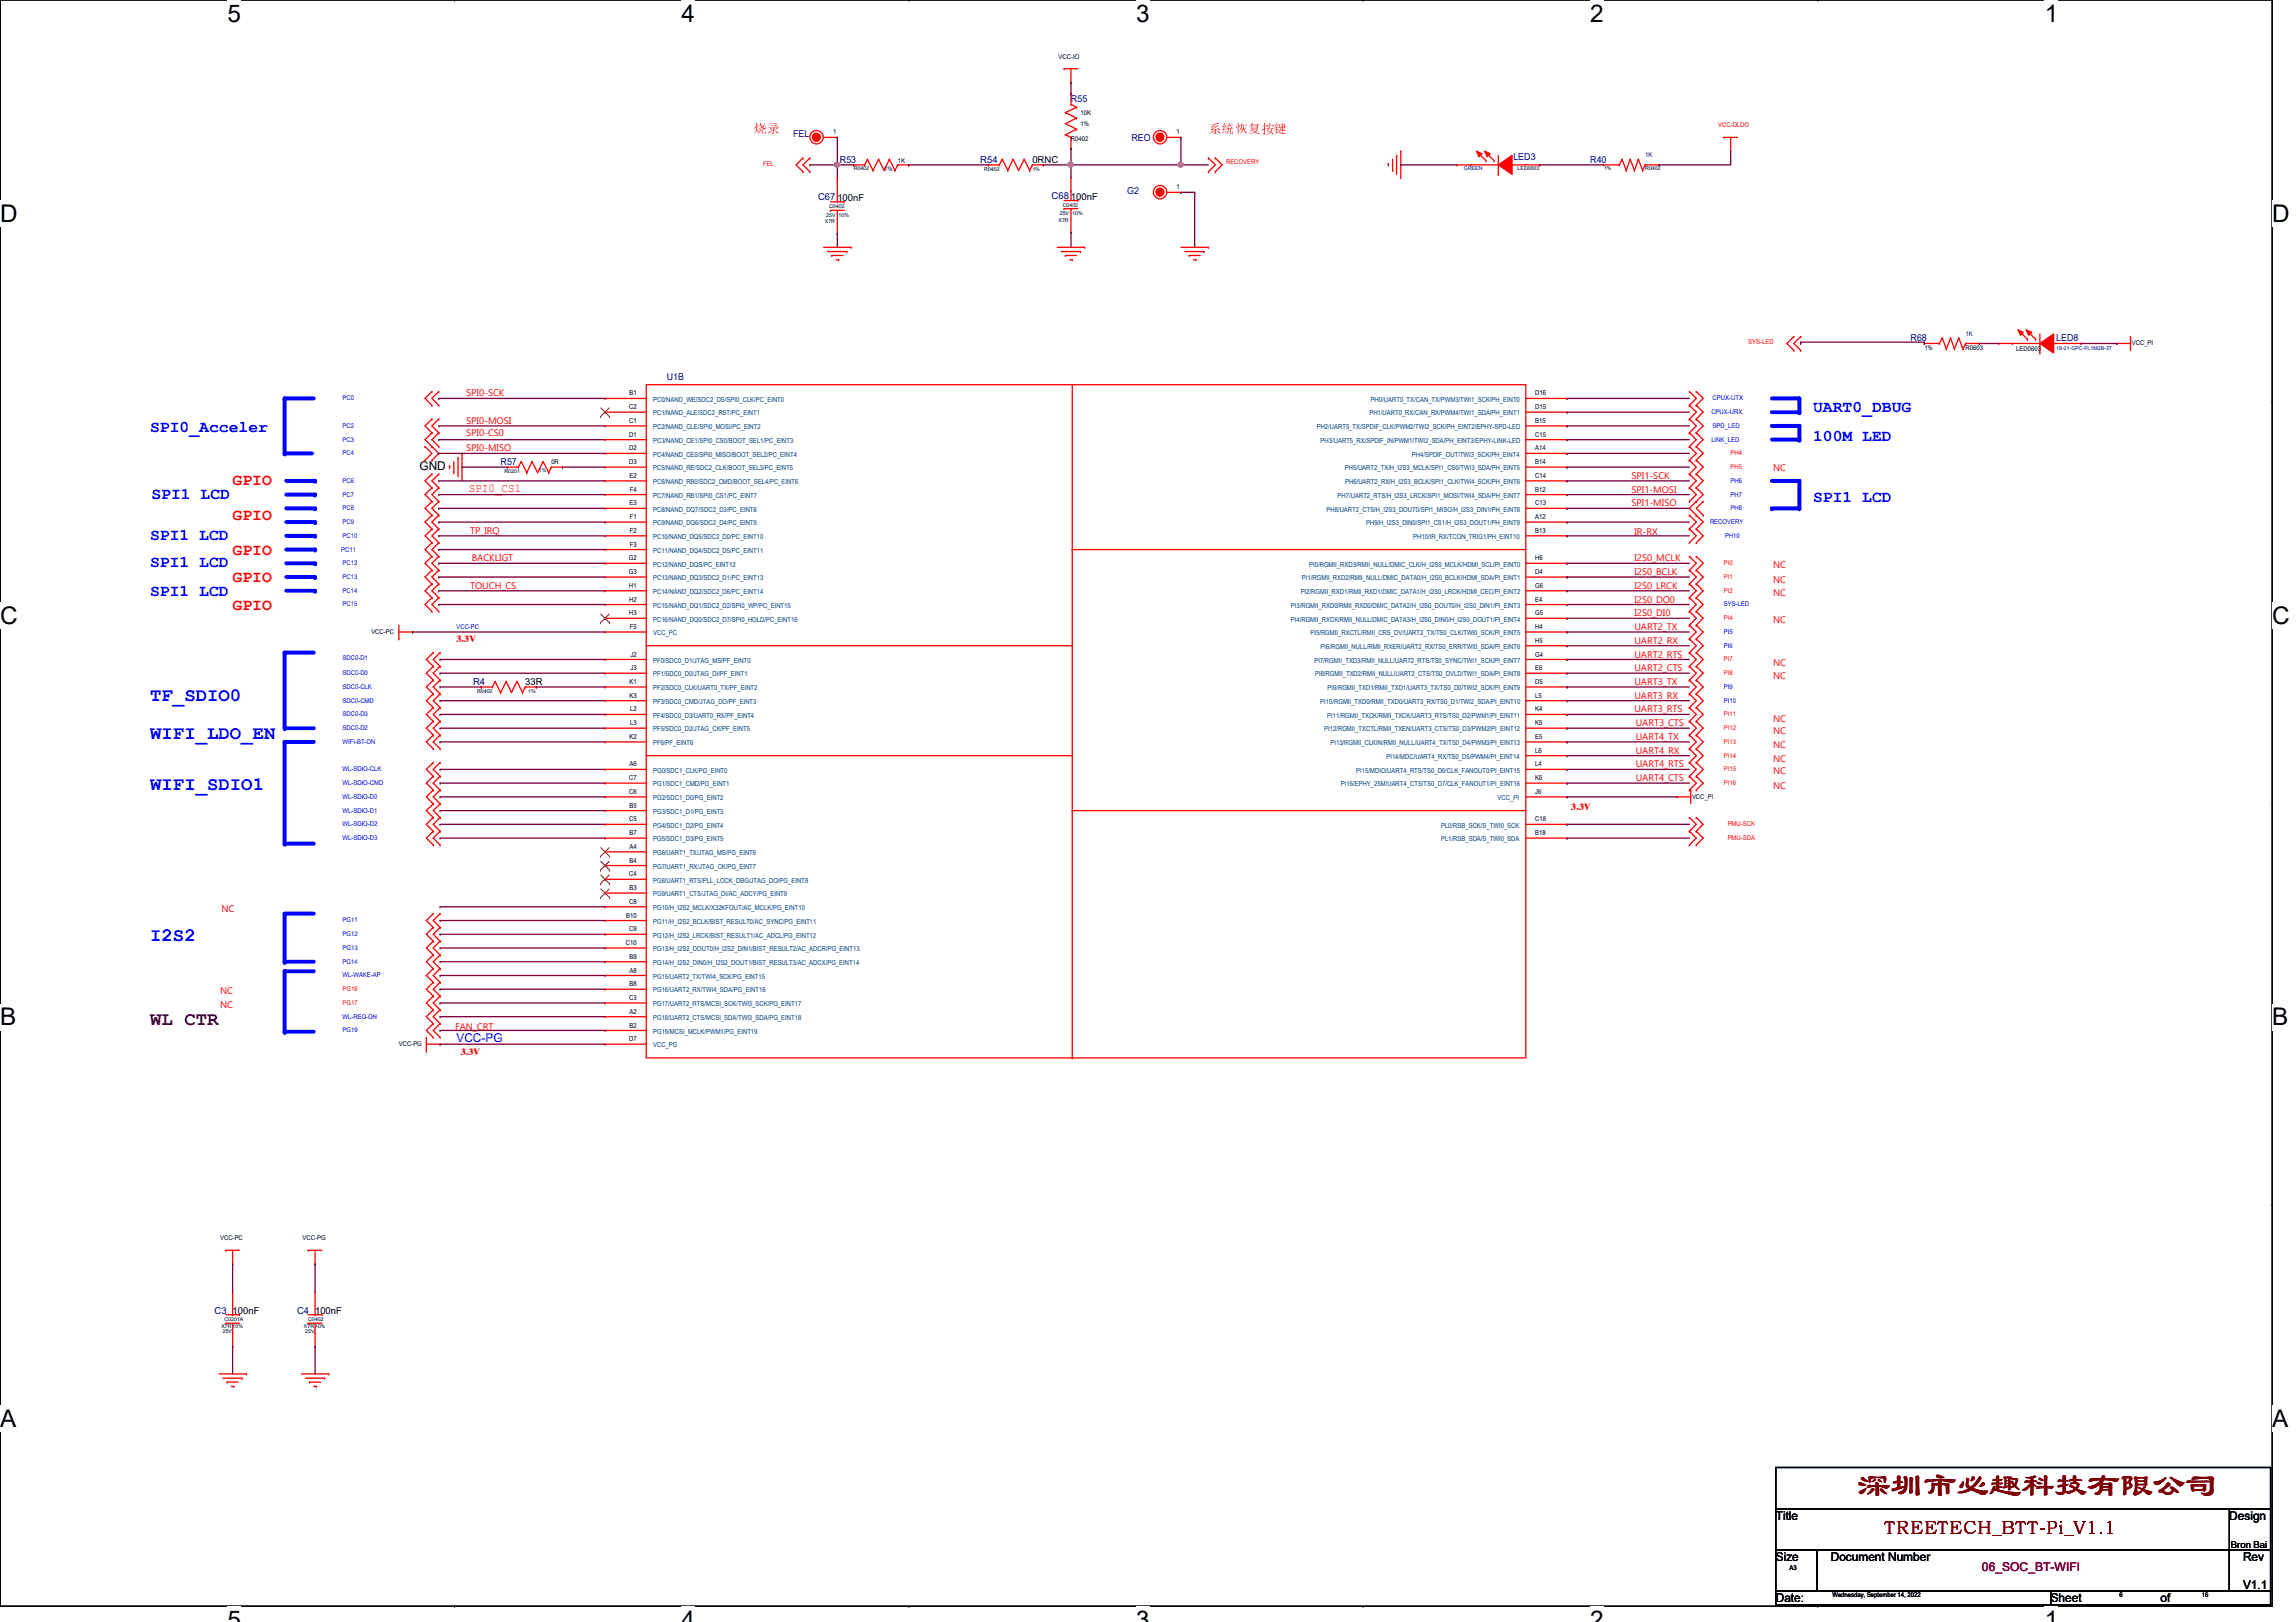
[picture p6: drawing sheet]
<svg xmlns="http://www.w3.org/2000/svg" width="297mm" height="210mm" viewBox="0 0 297 210" stroke-linecap="round" stroke-linejoin="round" font-family="sans-serif">
<defs><g id="words">
<text font-size="4.2" fill="#7f0000" x="240.4" y="193.5">深圳市必趣科技有限公司</text>
<g font-size="3.1">
<text x="29.4" y="2.8">5</text>
<text x="88.2" y="2.8">4</text>
<text x="147" y="2.8">3</text>
<text x="205.7" y="2.8">2</text>
<text x="264.5" y="2.8">1</text>
<text x="0" y="28.7">D</text>
<text x="294" y="28.7">D</text>
<text x="0" y="80.7">C</text>
<text x="294" y="80.7">C</text>
<text x="0" y="132.7">B</text>
<text x="294" y="132.7">B</text>
<text x="0" y="184.6">A</text>
<text x="294" y="184.6">A</text>
<text x="29.4" y="210.7">5</text>
<text x="88.2" y="210.7">4</text>
<text x="147" y="210.7">3</text>
<text x="205.7" y="210.7">2</text>
<text x="264.5" y="210.7">1</text>
</g>
<g font-size="2.5" fill="#00f">
<text x="19.4" y="90.7">TF_SDIO0</text>
<text x="19.4" y="95.7">WIFI_LDO_EN</text>
<text x="19.4" y="102.3">WIFI_SDIO1</text>
<text x="19.4" y="121.8">I2S2</text>
</g>
<text font-size="2.5" fill="#3f003f" x="19.4" y="132.7">WL CTR</text>
<text font-size="2.4" fill="#7f0000" x="243.8" y="198.5">TREETECH_BTT-Pi_V1.1</text>
<g font-size="2.1" fill="#00f">
<text x="234.6" y="53.3">UART0_DBUG</text>
<text x="19.4" y="56">SPI0_Acceler</text>
<text x="234.6" y="57">100M LED</text>
<text x="19.6" y="64.5">SPI1 LCD</text>
<text x="234.6" y="65">SPI1 LCD</text>
<text x="19.4" y="69.8">SPI1 LCD</text>
<text x="19.4" y="73.4">SPI1 LCD</text>
<text x="19.4" y="77.1">SPI1 LCD</text>
</g>
<g font-size="2.1" fill="#f00">
<text x="30.1" y="62.7">GPIO</text>
<text x="30.1" y="67.4">GPIO</text>
<text x="30.1" y="71.8">GPIO</text>
<text x="30.1" y="75.4">GPIO</text>
<text x="30.1" y="78.9">GPIO</text>
</g>
<g font-size="1.6" fill="#f00">
<text x="97.5" y="17.2">烧烧</text>
<text x="156.3" y="17.2">系系系系接系</text>
<text x="60.7" y="63.6">SPI0_CS1</text>
</g>
<g font-size="1.6">
<text x="54.3" y="60.8">GND</text>
<text x="229.7" y="196.7">Title</text>
<text x="288.4" y="196.7">Design</text>
<text x="229.7" y="202">Size</text>
<text x="236.9" y="202">Document Number</text>
<text x="290.2" y="202">Rev</text>
<text x="229.7" y="207.3">Date:</text>
<text x="265.3" y="207.3">Sheet</text>
<text x="279.5" y="207.3">of</text>
<text x="290.2" y="205.6">V1.1</text>
</g>
<text font-size="1.6" fill="#00f" x="59.1" y="134.8">VCC-PG</text>
<text font-size="1.6" fill="#7f003f" x="256.4" y="203.2">06_SOC_BT-WIFI</text>
<g font-size="1.2" fill="#00007f">
<text x="102.6" y="17.7">FEL</text>
<text x="138.6" y="13.3">R55</text>
<text x="108.7" y="21">R53</text>
<text x="126.8" y="21">R54</text>
<text x="146.4" y="18.2">REO</text>
<text x="195.8" y="20.7">LED3</text>
<text x="205.7" y="21">R40</text>
<text x="105.8" y="25.9">C67</text>
<text x="136.1" y="25.7">C68</text>
<text x="145.8" y="25.1">G2</text>
<text x="247.2" y="44.2">R68</text>
<text x="266" y="44.2">LED8</text>
<text x="86.3" y="49.1">U1B</text>
<text x="64.8" y="60.2">R57</text>
<text x="61.2" y="88.6">R4</text>
<text x="27.8" y="170.1">C3</text>
<text x="38.4" y="170.1">C4</text>
</g>
<g font-size="1.2">
<text x="133.6" y="21">0RNC</text>
<text x="108.3" y="26">100nF</text>
<text x="138.6" y="25.9">100nF</text>
<text x="67.9" y="88.6">33R</text>
<text x="30.1" y="170.1">100nF</text>
<text x="40.8" y="170.1">100nF</text>
<text x="288.6" y="200.3">Bron Bai</text>
</g>
<g font-size="1.2" fill="#f00">
<text x="60.3" y="51.3">SPI0-SCK</text>
<text x="60.3" y="54.9">SPI0-MOSI</text>
<text x="60.3" y="56.5">SPI0-CS0</text>
<text x="60.3" y="58.4">SPI0-MISO</text>
<text x="211.1" y="65.5">SPI1-MISO</text>
<text x="211.1" y="63.8">SPI1-MOSI</text>
<text x="211.1" y="62">SPI1-SCK</text>
<text x="229.4" y="60.9">NC</text>
<text x="60.8" y="69.1">TP_IRQ</text>
<text x="211.5" y="69.3">IR-RX</text>
<text x="60.8" y="76.2">TOUCH_CS</text>
<text x="61" y="72.6">BACKLIGT</text>
<text x="211.5" y="76.2">I2S0_LRCK</text>
<text x="211.5" y="74.4">I2S0_BCLK</text>
<text x="211.5" y="72.6">I2S0_MCLK</text>
<text x="211.5" y="78">I2S0_DO0</text>
<text x="229.4" y="73.5">NC</text>
<text x="229.4" y="75.5">NC</text>
<text x="229.4" y="77.1">NC</text>
<text x="59.1" y="83.1">3.3V</text>
<text x="211.5" y="81.5">UART2_TX</text>
<text x="211.5" y="79.8">I2S0_DI0</text>
<text x="211.5" y="83.3">UART2_RX</text>
<text x="229.4" y="80.6">NC</text>
<text x="211.5" y="86.9">UART2_CTS</text>
<text x="211.5" y="85.1">UART2_RTS</text>
<text x="211.5" y="88.6">UART3_TX</text>
<text x="229.4" y="86.1">NC</text>
<text x="229.4" y="87.9">NC</text>
<text x="211.5" y="92.2">UART3_RTS</text>
<text x="211.5" y="90.4">UART3_RX</text>
<text x="211.6" y="95.8">UART4_TX</text>
<text x="211.6" y="94">UART3_CTS</text>
<text x="229.4" y="93.5">NC</text>
<text x="229.4" y="95">NC</text>
<text x="211.6" y="97.5">UART4_RX</text>
<text x="211.6" y="101.1">UART4_CTS</text>
<text x="211.6" y="99.3">UART4_RTS</text>
<text x="229.4" y="96.8">NC</text>
<text x="229.4" y="98.6">NC</text>
<text x="229.4" y="100.2">NC</text>
<text x="203.3" y="104.9">3.3V</text>
<text x="229.4" y="102.2">NC</text>
<text x="28.7" y="118">NC</text>
<text x="28.5" y="128.7">NC</text>
<text x="28.5" y="130.4">NC</text>
<text x="58.9" y="133.3">FAN_CRT</text>
<text x="59.6" y="136.5">3.3V</text>
</g>
<g font-size=".9">
<text x="107.8" y="17.4">1</text>
<text x="152.2" y="17.4">1</text>
<text x="152.2" y="24.5">1</text>
<text x="81.4" y="53">C2</text>
<text x="81.4" y="51.2">B1</text>
<text x="198.6" y="51.2">D16</text>
<text x="198.6" y="53">D15</text>
<text x="81.4" y="54.7">C1</text>
<text x="81.4" y="56.5">D1</text>
<text x="81.4" y="58.3">D2</text>
<text x="198.6" y="54.7">B15</text>
<text x="198.6" y="56.5">C15</text>
<text x="198.6" y="58.3">A14</text>
<text x="81.4" y="60.1">D3</text>
<text x="81.4" y="61.8">E2</text>
<text x="81.4" y="65.4">E3</text>
<text x="81.5" y="63.6">F4</text>
<text x="198.6" y="60.1">B14</text>
<text x="198.6" y="61.8">C14</text>
<text x="198.6" y="63.6">B12</text>
<text x="198.6" y="65.4">C13</text>
<text x="81.5" y="67.2">F1</text>
<text x="81.5" y="69">F2</text>
<text x="81.5" y="70.7">F3</text>
<text x="198.6" y="67.2">A12</text>
<text x="198.6" y="69">B13</text>
<text x="81.4" y="72.5">G2</text>
<text x="81.4" y="74.3">G3</text>
<text x="81.4" y="76.1">H1</text>
<text x="81.4" y="77.9">H2</text>
<text x="198.6" y="72.5">H6</text>
<text x="198.6" y="74.3">D4</text>
<text x="198.6" y="76.1">G6</text>
<text x="198.6" y="77.9">E4</text>
<text x="81.4" y="79.6">H3</text>
<text x="81.5" y="81.4">F5</text>
<text x="198.6" y="79.6">G5</text>
<text x="198.6" y="81.4">H4</text>
<text x="198.6" y="83.2">H5</text>
<text x="81.4" y="88.5">K1</text>
<text x="81.6" y="85">J2</text>
<text x="81.6" y="86.7">J3</text>
<text x="198.6" y="85">G4</text>
<text x="198.6" y="86.7">E6</text>
<text x="198.6" y="88.5">D5</text>
<text x="81.4" y="90.3">K3</text>
<text x="81.4" y="95.6">K2</text>
<text x="81.5" y="92.1">L2</text>
<text x="81.5" y="93.9">L3</text>
<text x="198.6" y="90.3">L5</text>
<text x="198.6" y="92.1">K4</text>
<text x="198.6" y="93.9">K5</text>
<text x="198.6" y="95.6">E5</text>
<text x="81.4" y="101">C7</text>
<text x="81.4" y="99.2">A6</text>
<text x="198.6" y="97.4">L6</text>
<text x="198.6" y="99.2">L4</text>
<text x="198.6" y="101">K6</text>
<text x="81.4" y="102.7">C6</text>
<text x="81.4" y="106.3">C5</text>
<text x="81.4" y="104.5">B5</text>
<text x="198.6" y="102.7">J6</text>
<text x="198.6" y="106.3">C18</text>
<text x="81.4" y="113.4">C4</text>
<text x="81.4" y="108.1">B7</text>
<text x="81.4" y="109.9">A4</text>
<text x="81.4" y="111.6">B4</text>
<text x="198.6" y="108.1">B18</text>
<text x="81" y="118.7">B10</text>
<text x="81.4" y="117">C8</text>
<text x="81.4" y="115.2">B3</text>
<text x="81" y="122.3">C10</text>
<text x="81.4" y="120.5">C9</text>
<text x="81.4" y="124.1">B9</text>
<text x="81.4" y="125.9">A8</text>
<text x="81.4" y="129.4">C3</text>
<text x="81.4" y="127.6">B8</text>
<text x="81.4" y="131.2">A2</text>
<text x="81.4" y="134.7">D7</text>
<text x="81.4" y="133">B2</text>
</g>
<g font-size=".9" fill="#003f7f">
<text x="84.5" y="52">PC0/NAND_WE/SDC2_DS/SPI0_CLK/PC_EINT0</text>
<text x="84.5" y="53.8">PC1/NAND_ALE/SDC2_RST/PC_EINT1</text>
<text x="177.2" y="53.8">PH1/UART0_RX/CAN_RX/PWM4/TWI1_SDA/PH_EINT1</text>
<text x="177.3" y="52">PH0/UART0_TX/CAN_TX/PWM3/TWI1_SCK/PH_EINT0</text>
<text x="84.5" y="55.5">PC2/NAND_CLE/SPI0_MOSI/PC_EINT2</text>
<text x="84.5" y="57.3">PC3/NAND_CE1/SPI0_CS0/BOOT_SEL1/PC_EINT3</text>
<text x="84.5" y="59.1">PC4/NAND_CE0/SPI0_MISO/BOOT_SEL2/PC_EINT4</text>
<text x="170.3" y="55.5">PH2/UART5_TX/SPDIF_CLK/PWM2/TWI2_SCK/PH_EINT2/EPHY-SPD-LED</text>
<text x="170.9" y="57.3">PH3/UART5_RX/SPDIF_IN/PWM1/TWI2_SDA/PH_EINT3/EPHY-LINK-LED</text>
<text x="182.7" y="59.1">PH4/SPDIF_OUT/TWI3_SCK/PH_EINT4</text>
<text x="84.5" y="60.9">PC5/NAND_RE/SDC2_CLK/BOOT_SEL3/PC_EINT5</text>
<text x="84.5" y="62.7">PC6/NAND_RB0/SDC2_CMD/BOOT_SEL4/PC_EINT6</text>
<text x="84.5" y="64.4">PC7/NAND_RB1/SPI0_CS1/PC_EINT7</text>
<text x="173.1" y="64.4">PH7/UART2_RTS/H_I2S3_LRCK/SPI1_MOSI/TWI4_SDA/PH_EINT7</text>
<text x="174" y="60.9">PH5/UART2_TX/H_I2S3_MCLK/SPI1_CS0/TWI3_SDA/PH_EINT5</text>
<text x="174" y="62.7">PH6/UART2_RX/H_I2S3_BCLK/SPI1_CLK/TWI4_SCK/PH_EINT6</text>
<text x="84.5" y="66.2">PC8/NAND_DQ7/SDC2_D3/PC_EINT8</text>
<text x="84.5" y="68">PC9/NAND_DQ6/SDC2_D4/PC_EINT9</text>
<text x="84.5" y="69.8">PC10/NAND_DQ5/SDC2_D0/PC_EINT10</text>
<text x="84.5" y="71.5">PC11/NAND_DQ4/SDC2_D5/PC_EINT11</text>
<text x="171.6" y="66.2">PH8/UART2_CTS/H_I2S3_DOUT0/SPI1_MISO/H_I2S3_DIN1/PH_EINT8</text>
<text x="176.7" y="68">PH9/H_I2S3_DIN0/SPI1_CS1/H_I2S3_DOUT1/PH_EINT9</text>
<text x="182.8" y="69.8">PH10/IR_RX/TCON_TRIG1/PH_EINT10</text>
<text x="84.5" y="73.3">PC12/NAND_DQS/PC_EINT12</text>
<text x="84.5" y="75.1">PC13/NAND_DQ3/SDC2_D1/PC_EINT13</text>
<text x="84.5" y="76.9">PC14/NAND_DQ2/SDC2_D6/PC_EINT14</text>
<text x="168.3" y="76.9">PI2/RGMII_RXD1/RMII_RXD1/DMIC_DATA1/H_I2S0_LRCK/HDMI_CEC/PI_EINT2</text>
<text x="168.4" y="75.1">PI1/RGMII_RXD2/RMII_NULL/DMIC_DATA0/H_I2S0_BCLK/HDMI_SDA/PI_EINT1</text>
<text x="169.4" y="73.3">PI0/RGMII_RXD3/RMII_NULL/DMIC_CLK/H_I2S0_MCLK/HDMI_SCL/PI_EINT0</text>
<text x="84.5" y="78.7">PC15/NAND_DQ1/SDC2_D2/SPI0_WP/PC_EINT15</text>
<text x="84.5" y="80.4">PC16/NAND_DQ0/SDC2_D7/SPI0_HOLD/PC_EINT16</text>
<text x="84.5" y="82.2">VCC_PC</text>
<text x="167" y="78.7">PI3/RGMII_RXD0/RMII_RXD0/DMIC_DATA2/H_I2S0_DOUT0/H_I2S0_DIN1/PI_EINT3</text>
<text x="167" y="80.4">PI4/RGMII_RXCK/RMII_NULL/DMIC_DATA3/H_I2S0_DIN0/H_I2S0_DOUT1/PI_EINT4</text>
<text x="169.5" y="82.2">PI5/RGMII_RXCTL/RMII_CRS_DV/UART2_TX/TS0_CLK/TWI0_SCK/PI_EINT5</text>
<text x="170.9" y="84">PI6/RGMII_NULL/RMII_RXER/UART2_RX/TS0_ERR/TWI0_SDA/PI_EINT6</text>
<text x="84.5" y="85.8">PF0/SDC0_D1/JTAG_MS/PF_EINT0</text>
<text x="84.5" y="87.5">PF1/SDC0_D0/JTAG_DI/PF_EINT1</text>
<text x="84.5" y="89.3">PF2/SDC0_CLK/UART0_TX/PF_EINT2</text>
<text x="170" y="85.8">PI7/RGMII_TXD3/RMII_NULL/UART2_RTS/TS0_SYNC/TWI1_SCK/PI_EINT7</text>
<text x="170.1" y="87.5">PI8/RGMII_TXD2/RMII_NULL/UART2_CTS/TS0_DVLD/TWI1_SDA/PI_EINT8</text>
<text x="171.7" y="89.3">PI9/RGMII_TXD1/RMII_TXD1/UART3_TX/TS0_D0/TWI2_SCK/PI_EINT9</text>
<text x="84.5" y="91.1">PF3/SDC0_CMD/JTAG_DO/PF_EINT3</text>
<text x="84.5" y="92.9">PF4/SDC0_D3/UART0_RX/PF_EINT4</text>
<text x="84.5" y="94.7">PF5/SDC0_D2/JTAG_CK/PF_EINT5</text>
<text x="170.8" y="91.1">PI10/RGMII_TXD0/RMII_TXD0/UART3_RX/TS0_D1/TWI2_SDA/PI_EINT10</text>
<text x="171.3" y="94.7">PI12/RGMII_TXCTL/RMII_TXEN/UART3_CTS/TS0_D3/PWM2/PI_EINT12</text>
<text x="171.7" y="92.9">PI11/RGMII_TXCK/RMII_TXCK/UART3_RTS/TS0_D2/PWM1/PI_EINT11</text>
<text x="84.5" y="96.4">PF6/PF_EINT6</text>
<text x="84.5" y="100">PG0/SDC1_CLK/PG_EINT0</text>
<text x="84.5" y="101.8">PG1/SDC1_CMD/PG_EINT1</text>
<text x="172.1" y="96.4">PI13/RGMII_CLKIN/RMII_NULL/UART4_TX/TS0_D4/PWM3/PI_EINT13</text>
<text x="173.5" y="101.8">PI16/EPHY_25M/UART4_CTS/TS0_D7/CLK_FANOUT1/PI_EINT16</text>
<text x="175.5" y="100">PI15/MDIO/UART4_RTS/TS0_D6/CLK_FANOUT0/PI_EINT15</text>
<text x="179.4" y="98.2">PI14/MDC/UART4_RX/TS0_D5/PWM4/PI_EINT14</text>
<text x="84.5" y="103.5">PG2/SDC1_D0/PG_EINT2</text>
<text x="84.5" y="105.3">PG3/SDC1_D1/PG_EINT3</text>
<text x="84.5" y="107.1">PG4/SDC1_D2/PG_EINT4</text>
<text x="186.4" y="107.1">PL0/RSB_SCK/S_TWI0_SCK</text>
<text x="193.8" y="103.5">VCC_PI</text>
<text x="84.5" y="108.9">PG5/SDC1_D3/PG_EINT5</text>
<text x="84.5" y="110.7">PG6/UART1_TX/JTAG_MS/PG_EINT6</text>
<text x="84.5" y="112.4">PG7/UART1_RX/JTAG_CK/PG_EINT7</text>
<text x="186.4" y="108.9">PL1/RSB_SDA/S_TWI0_SDA</text>
<text x="84.5" y="114.2">PG8/UART1_RTS/PLL_LOCK_DBG/JTAG_DO/PG_EINT8</text>
<text x="84.5" y="116">PG9/UART1_CTS/JTAG_DI/AC_ADCY/PG_EINT9</text>
<text x="84.5" y="117.8">PG10/H_I2S2_MCLK/X32KFOUT/AC_MCLK/PG_EINT10</text>
<text x="84.5" y="119.5">PG11/H_I2S2_BCLK/BIST_RESULT0/AC_SYNC/PG_EINT11</text>
<text x="84.5" y="121.3">PG12/H_I2S2_LRCK/BIST_RESULT1/AC_ADCL/PG_EINT12</text>
<text x="84.5" y="123.1">PG13/H_I2S2_DOUT0/H_I2S2_DIN1/BIST_RESULT2/AC_ADCR/PG_EINT13</text>
<text x="84.5" y="124.9">PG14/H_I2S2_DIN0/H_I2S2_DOUT1/BIST_RESULT3/AC_ADCX/PG_EINT14</text>
<text x="84.5" y="126.7">PG15/UART2_TX/TWI4_SCK/PG_EINT15</text>
<text x="84.5" y="128.4">PG16/UART2_RX/TWI4_SDA/PG_EINT16</text>
<text x="84.5" y="130.2">PG17/UART2_RTS/MCSI_SCK/TWI3_SCK/PG_EINT17</text>
<text x="84.5" y="132">PG18/UART2_CTS/MCSI_SDA/TWI3_SDA/PG_EINT18</text>
<text x="84.5" y="133.8">PG19/MCSI_MCLK/PWM1/PG_EINT19</text>
<text x="84.5" y="135.6">VCC_PG</text>
</g>
<g font-size=".8">
<text x="136.9" y="7.6">VCC-IO</text>
<text x="139.8" y="14.9">10K</text>
<text x="139.8" y="16.3">1%</text>
<text x="114.4" y="22.1">1%</text>
<text x="116.2" y="21.1">1K</text>
<text x="138.6" y="18.2">R0402</text>
<text x="249" y="45.3">1%</text>
<text x="254.3" y="45.3">R0603</text>
<text x="260.9" y="45.4">LED0603</text>
<text x="275.8" y="44.7">VCC_PI</text>
<text x="71.3" y="60">0R</text>
<text x="48" y="82">VCC-PC</text>
<text x="218.9" y="103.4">VCC_PI</text>
<text x="51.6" y="135.4">VCC-PG</text>
<text x="28.5" y="160.5">VCC-PC</text>
<text x="39.2" y="160.5">VCC-PG</text>
<text x="231.5" y="203.2">A3</text>
<text x="237.1" y="206.7">Wednesday, September 14, 2022</text>
<text x="274.2" y="206.7">6</text>
<text x="284.9" y="206.7">16</text>
</g>
<g font-size=".8" fill="#f00">
<text x="222.3" y="16.5">VCC-DLDO</text>
<text x="98.7" y="21.4">FEL</text>
<text x="158.6" y="21.3">RECOVERY</text>
<text x="226.2" y="44.5">SYS-LED</text>
<text x="223.9" y="58.9">PH4</text>
<text x="223.9" y="60.7">PH5</text>
<text x="223" y="76.7">PI2</text>
<text x="223" y="74.9">PI1</text>
<text x="223" y="73.2">PI0</text>
<text x="223" y="80.3">PI4</text>
<text x="223" y="87.4">PI8</text>
<text x="223" y="85.6">PI7</text>
<text x="223" y="94.5">PI12</text>
<text x="223" y="92.7">PI11</text>
<text x="223" y="101.6">PI16</text>
<text x="223" y="99.8">PI15</text>
<text x="223" y="98">PI14</text>
<text x="223" y="96.3">PI13</text>
<text x="223.5" y="106.9">PMU-SCK</text>
<text x="223.5" y="108.7">PMU-SDA</text>
<text x="44.3" y="128.3">PG16</text>
<text x="44.3" y="130">PG17</text>
</g>
<g font-size=".8" fill="#00007f">
<text x="212.8" y="20.4">1K</text>
<text x="254.3" y="43.5">1K</text>
</g>
<g font-size=".8" fill="#00f">
<text x="44.3" y="51.8">PC0</text>
<text x="221.4" y="53.6">CPUX-URX</text>
<text x="221.6" y="51.8">CPUX-UTX</text>
<text x="44.3" y="58.9">PC4</text>
<text x="44.3" y="57.1">PC3</text>
<text x="44.3" y="55.4">PC2</text>
<text x="221.4" y="57.1">LINK_LED</text>
<text x="221.6" y="55.4">SPD_LED</text>
<text x="44.3" y="64.3">PC7</text>
<text x="44.3" y="62.5">PC6</text>
<text x="223.9" y="62.5">PH6</text>
<text x="223.9" y="64.3">PH7</text>
<text x="44.2" y="71.4">PC11</text>
<text x="44.3" y="66">PC8</text>
<text x="44.3" y="67.8">PC9</text>
<text x="44.3" y="69.6">PC10</text>
<text x="221.2" y="67.8">RECOVERY</text>
<text x="223.2" y="69.6">PH10</text>
<text x="223.9" y="66">PH8</text>
<text x="44.3" y="73.2">PC12</text>
<text x="44.3" y="74.9">PC13</text>
<text x="44.3" y="76.7">PC14</text>
<text x="44.3" y="78.5">PC15</text>
<text x="59.1" y="81.4">VCC-PC</text>
<text x="223" y="82">PI5</text>
<text x="223" y="78.5">SYS-LED</text>
<text x="223" y="83.8">PI6</text>
<text x="44.3" y="87.4">SDC0-D0</text>
<text x="44.3" y="89.2">SDC0-CLK</text>
<text x="44.3" y="85.4">SDC0-D1</text>
<text x="223" y="89.2">PI9</text>
<text x="44.3" y="90.9">SDC0-CMD</text>
<text x="44.3" y="94.5">SDC0-D2</text>
<text x="44.3" y="92.7">SDC0-D3</text>
<text x="223" y="90.9">PI10</text>
<text x="44.3" y="99.8">WL-SDIO-CLK</text>
<text x="44.3" y="101.6">WL-SDIO-CMD</text>
<text x="44.3" y="96.3">WIFI-BT-ON</text>
<text x="44.3" y="106.9">WL-SDIO-D2</text>
<text x="44.3" y="105.2">WL-SDIO-D1</text>
<text x="44.3" y="103.4">WL-SDIO-D0</text>
<text x="44.3" y="108.7">WL-SDIO-D3</text>
<text x="44.3" y="119.4">PG11</text>
<text x="44.3" y="124.7">PG14</text>
<text x="44.3" y="122.9">PG13</text>
<text x="44.3" y="121.2">PG12</text>
<text x="44.3" y="126.5">WL-WAKE-AP</text>
<text x="44.3" y="131.8">WL-REG-ON</text>
<text x="44.3" y="133.6">PG19</text>
</g>
<g font-size=".7">
<text x="110.4" y="22">R0402</text>
<text x="127.3" y="22.1">R0402</text>
<text x="133.6" y="22.1">1%</text>
<text x="196.3" y="22">LED0603</text>
<text x="207.5" y="22">1%</text>
<text x="212.8" y="22">R0402</text>
<text x="106.7" y="28.9">X7R</text>
<text x="106.9" y="28">25V 10%</text>
<text x="107.3" y="27">C0402</text>
<text x="136.9" y="28.7">X7R</text>
<text x="137.1" y="27.9">25V 10%</text>
<text x="137.5" y="26.8">C0402</text>
<text x="65.3" y="61.3">R0201</text>
<text x="69.7" y="61.1">1%</text>
<text x="61.7" y="89.7">R0402</text>
<text x="68.3" y="89.7">1%</text>
<text x="28.7" y="171.9">X7R 10%</text>
<text x="28.8" y="172.6">25V</text>
<text x="29" y="171">C0201A</text>
<text x="39.3" y="171.9">X7R 10%</text>
<text x="39.5" y="172.6">25V</text>
<text x="39.9" y="171">C0402</text>
</g>
<g font-size=".7" fill="#00007f">
<text x="189.4" y="22">GREEN</text>
<text x="266" y="45.3">19-21-GPC-FL1M2B-3T</text>
</g>
</g></defs>
<path d="M0 0h294v207.9h-294z" fill="none" stroke="#000" stroke-width=".17"/>
<g fill="#fff">
<path d="M29.4 0h1.8v3.5h-1.8z"/>
<path d="M29.4 207.9h1.8v2h-1.8z"/>
</g>
<path d="M58.8 0h.1M58.8 207.9h.1" fill="none" stroke="#000" stroke-width=".17"/>
<g fill="#fff">
<path d="M88.2 0h1.7v3.5h-1.7z"/>
<path d="M88.2 207.9h1.7v2h-1.7z"/>
</g>
<path d="M117.6 0h.1M117.6 207.9h.1" fill="none" stroke="#000" stroke-width=".17"/>
<g fill="#fff">
<path d="M147 0h1.7v3.5h-1.7z"/>
<path d="M147 207.9h1.7v2h-1.7z"/>
</g>
<path d="M176.4 0h.1M176.4 207.9h.1" fill="none" stroke="#000" stroke-width=".17"/>
<g fill="#fff">
<path d="M205.7 0h1.8v3.5h-1.8z"/>
<path d="M205.7 207.9h1.8v2h-1.8z"/>
</g>
<path d="M235.2 0h.1M235.2 207.9h.1" fill="none" stroke="#000" stroke-width=".17"/>
<g fill="#fff">
<path d="M264.5 0h1.8v3.5h-1.8z"/>
<path d="M264.5 207.9h1.8v2h-1.8z"/>
<path d="M0 26h2.3v3.4h-2.3z"/>
<path d="M294 26h2.2v3.4h-2.2z"/>
<path d="M0 77.9h2.3v3.5h-2.3z"/>
<path d="M294 77.9h2.2v3.5h-2.2z"/>
</g>
<path d="M0 51.9h.1M294 51.9h.1" fill="none" stroke="#000" stroke-width=".17"/>
<g fill="#fff">
<path d="M0 129.9h2.1v3.4h-2.1z"/>
<path d="M294 129.9h2v3.4h-2z"/>
</g>
<path d="M0 103.9h.1M294 103.9h.1" fill="none" stroke="#000" stroke-width=".17"/>
<g fill="#fff">
<path d="M0 181.8h2.1v3.5h-2.1z"/>
<path d="M294 181.8h2v3.5h-2z"/>
</g>
<path d="M0 155.9h.1M294 155.9h.1" fill="none" stroke="#000" stroke-width=".17"/>
<path d="M36.8 96v13.2" fill="none" stroke="#00f" stroke-width=".51"/>
<circle cx="36.8" cy="109.2" r=".25" fill="#00f"/>
<path d="M36.8 96h3.8" fill="none" stroke="#00f" stroke-width=".51"/>
<circle cx="36.8" cy="96" r=".25" fill="#00f"/>
<path d="M36.8 109.2h3.8" fill="none" stroke="#00f" stroke-width=".51"/>
<circle cx="36.8" cy="109.2" r=".25" fill="#00f"/>
<path d="M36.8 118.2v6.3" fill="none" stroke="#00f" stroke-width=".51"/>
<circle cx="36.8" cy="124.5" r=".25" fill="#00f"/>
<path d="M36.8 124.5h3.8" fill="none" stroke="#00f" stroke-width=".51"/>
<circle cx="36.8" cy="124.5" r=".25" fill="#00f"/>
<path d="M36.8 118.2h3.8" fill="none" stroke="#00f" stroke-width=".51"/>
<circle cx="36.8" cy="118.2" r=".25" fill="#00f"/>
<path d="M36.8 125.7v7.8" fill="none" stroke="#00f" stroke-width=".51"/>
<circle cx="36.8" cy="133.5" r=".25" fill="#00f"/>
<path d="M36.8 133.5h3.8" fill="none" stroke="#00f" stroke-width=".51"/>
<circle cx="36.8" cy="133.5" r=".25" fill="#00f"/>
<path d="M36.8 125.7h3.8" fill="none" stroke="#00f" stroke-width=".51"/>
<circle cx="36.8" cy="125.7" r=".25" fill="#00f"/>
<path d="M36.8 84.5v9.6" fill="none" stroke="#00f" stroke-width=".51"/>
<circle cx="36.8" cy="94.1" r=".25" fill="#00f"/>
<path d="M36.8 84.5h3.8" fill="none" stroke="#00f" stroke-width=".51"/>
<circle cx="36.8" cy="84.5" r=".25" fill="#00f"/>
<path d="M36.8 94.2h3.8" fill="none" stroke="#00f" stroke-width=".51"/>
<circle cx="36.8" cy="94.2" r=".25" fill="#00f"/>
<path d="M37 64h3.8" fill="none" stroke="#00f" stroke-width=".51"/>
<circle cx="40.8" cy="64" r=".25" fill="#00f"/>
<path d="M37 65.8h3.8" fill="none" stroke="#00f" stroke-width=".51"/>
<circle cx="40.8" cy="65.8" r=".25" fill="#00f"/>
<path d="M37 67.6h3.8" fill="none" stroke="#00f" stroke-width=".51"/>
<circle cx="40.8" cy="67.6" r=".25" fill="#00f"/>
<path d="M37 69.3h3.8" fill="none" stroke="#00f" stroke-width=".51"/>
<circle cx="40.8" cy="69.3" r=".25" fill="#00f"/>
<path d="M37 71.1h3.8" fill="none" stroke="#00f" stroke-width=".51"/>
<circle cx="40.8" cy="71.1" r=".25" fill="#00f"/>
<path d="M37 72.9h3.8" fill="none" stroke="#00f" stroke-width=".51"/>
<circle cx="40.8" cy="72.9" r=".25" fill="#00f"/>
<path d="M37 74.7h3.8" fill="none" stroke="#00f" stroke-width=".51"/>
<circle cx="40.8" cy="74.7" r=".25" fill="#00f"/>
<path d="M37 76.5h3.8" fill="none" stroke="#00f" stroke-width=".51"/>
<circle cx="40.8" cy="76.5" r=".25" fill="#00f"/>
<path d="M37 62.2h3.8" fill="none" stroke="#00f" stroke-width=".51"/>
<circle cx="40.8" cy="62.2" r=".25" fill="#00f"/>
<path d="M232.8 62.4v3.4" fill="none" stroke="#00f" stroke-width=".51"/>
<circle cx="232.8" cy="65.8" r=".25" fill="#00f"/>
<path d="M229.2 62.2h3.6" fill="none" stroke="#00f" stroke-width=".51"/>
<circle cx="232.8" cy="62.2" r=".25" fill="#00f"/>
<path d="M229.2 65.8h3.6" fill="none" stroke="#00f" stroke-width=".51"/>
<circle cx="229.2" cy="65.8" r=".25" fill="#00f"/>
<path d="M229.2 51.6h3.6" fill="none" stroke="#00f" stroke-width=".51"/>
<circle cx="232.8" cy="51.6" r=".25" fill="#00f"/>
<path d="M229.2 53.3h3.6" fill="none" stroke="#00f" stroke-width=".51"/>
<circle cx="232.8" cy="53.3" r=".25" fill="#00f"/>
<path d="M232.8 51.6v1.7" fill="none" stroke="#00f" stroke-width=".51"/>
<circle cx="232.8" cy="53.3" r=".25" fill="#00f"/>
<path d="M229.2 55.1h3.6" fill="none" stroke="#00f" stroke-width=".51"/>
<circle cx="232.8" cy="55.1" r=".25" fill="#00f"/>
<path d="M229.2 56.9h3.6" fill="none" stroke="#00f" stroke-width=".51"/>
<circle cx="232.8" cy="56.9" r=".25" fill="#00f"/>
<path d="M232.8 55.1v1.8" fill="none" stroke="#00f" stroke-width=".51"/>
<circle cx="232.8" cy="56.9" r=".25" fill="#00f"/>
<path d="M36.8 51.6v7.1" fill="none" stroke="#00f" stroke-width=".51"/>
<circle cx="36.8" cy="58.7" r=".25" fill="#00f"/>
<path d="M36.8 51.6h3.8" fill="none" stroke="#00f" stroke-width=".51"/>
<circle cx="36.8" cy="51.6" r=".25" fill="#00f"/>
<path d="M36.8 58.7h3.6" fill="none" stroke="#00f" stroke-width=".51"/>
<circle cx="36.8" cy="58.7" r=".25" fill="#00f"/>
<g fill="none" stroke="#f00" stroke-width=".17">
<path d="M137.7 8.9h.1M137.7 8.9h1.7M137.8 14.6h.1M137.8 17.4h.1M137.8 14.6l1.5 .7M137.8 17.4l.8 .4M138.6 10.7h.1M138.6 12.1h.1M138.6 13.5h.1M138.6 19.2h.1M138.6 17.8h.1M138.6 8.9v1.8"/>
<path d="M138.6 12.1v1.4M138.6 17.8v1.4M138.6 13.5l.7 .4M139.3 13.9h.1M139.3 15.3h.1M139.3 16.7h.1M139.3 13.9l-1.5 .7M139.3 15.3l-1.5 .7 1.5 .7M139.3 16.7l-1.5 .7M181.2 19.6h.1M181.2 19.6v3.5M223 17.8h.1"/>
<path d="M223 17.8h1.8M223.9 19.6h.1M223.9 17.8v1.8M103.9 20.4h.1M103.9 22.2h.1M103.9 20.4l-.9 .9 .9 .9M104.8 20.4h.1M104.8 22.2h.1M104.8 20.4l-.9 .9 .9 .9M106.5 32h3.6M107.1 32.6h2.5M107.6 33.1h.1"/>
<path d="M107.6 33.1h1.4M108.2 33.6h.3M108.5 33.6h.1M109.6 32.6h.1M110.1 32h.1M136.8 32h3.5M137.3 32.6h2.5M137.8 33.1h.1M137.8 33.1h1.5M138.4 33.6h.3M138.7 33.6h.1M139.8 32.6h.1"/>
<path d="M140.3 32h.1M152.8 32h3.5M153.3 32.6h2.5M153.8 33.1h.1M153.8 33.1h1.5M154.4 33.6h.3M154.7 33.6h.1M155.8 32.6h.1M156.3 32h.1M156.3 20.4h.1M156.3 22.2h.1M156.3 20.4l.9 .9-.9 .9"/>
<path d="M157.2 20.4h.1M157.2 22.2h.1M157.2 20.4l.9 .9-.9 .9M179.6 21.2h.1M179.6 21.2v.3M180.2 22.1h.1M180.2 20.6v1.5M180.7 20.1h.1M180.7 20.1v2.5M55 57.8h.1M55 59.6h.1M55 57.8l.9 .9-.9 .9"/>
<path d="M55.9 59.6h.1M55.9 57.8h.1M55.9 56h.1M55.9 50.7h.1M55.9 52.5h.1M55.9 54.2h.1M55.9 56l-.9 .9 1.8 1.8-.9 .9M55.9 50.7l-.9 .9 .9 .9M55.9 54.2l-.9 .9 .9 .9M56.8 56h.1M56.8 57.8h.1M56.8 50.7h.1"/>
<path d="M56.8 52.5h.1M56.8 54.2h.1M56.8 56l-.9 .9 .9 .9M56.8 50.7l-.9 .9 .9 .9M56.8 54.2l-.9 .9 .9 .9M58.7 59.7v1.5M59.3 59.2h.1M59.3 59.2v2.5M59.8 58.7h.1M59.8 58.7v3.5M218.6 50.7h.1M218.6 52.5h.1"/>
<path d="M218.6 54.2h.1M218.6 57.8h.1M218.6 59.6h.1M218.6 56h.1M218.6 50.7l.9 .9-.9 .9M218.6 52.5l.9 .8-.9 .9M218.6 57.8l.9 .9-.9 .9M218.6 59.6l.9 .9-.9 .8M218.6 56l.9 .9-.9 .9M218.6 54.2l.9 .9-.9 .9M219.5 50.7h.1M219.5 52.5h.1"/>
<path d="M219.5 54.2h.1M219.5 57.8h.1M219.5 59.6h.1M219.5 56h.1M219.5 50.7l.8 .9-.8 .9M219.5 52.5l.8 .8-.8 .9M219.5 57.8l.8 .9-.8 .9M219.5 59.6l.8 .9-.8 .8M219.5 56l.8 .9-.8 .9M219.5 54.2l.8 .9-.8 .9M232.1 43.6h.1M232.1 45.3h.1"/>
<path d="M232.1 43.6l-.9 .8 .9 .9M233 43.6h.1M233 45.3h.1M233 43.6l-.9 .8 .9 .9M249 44.4h.1M249 44.4h1.9M250.9 44.4h.1M251.3 43.7h.1M251.3 43.7l-.4 .7M251.3 43.7l.5 1.5M251.8 45.2h.1M252.3 43.7h.1"/>
<path d="M252.3 43.7l-.5 1.5M252.3 43.7l.6 1.5M252.9 45.2h.1M253.4 43.7h.1M253.4 43.7l-.5 1.5M253.4 43.7l.6 1.5M254 45.2h.1M254.3 44.4h.1M254.3 44.4h1.8M254.3 44.4l-.3 .8M256.1 44.4h.1M273.9 44.4h.1"/>
<path d="M273.9 44.4h1.7M275.6 43.6h.1M275.6 43.6v1.7M55.9 64.9h.1M55.9 66.7h.1M55.9 68.5h.1M55.9 70.2h.1M55.9 72h.1M55.9 73.8h.1M55.9 75.6h.1M55.9 77.3h.1M55.9 63.1h.1"/>
<path d="M55.9 61.3h.1M55.9 79.1h.1M55.9 64.9l-.9 .9 .9 .9M55.9 66.7l-.9 .9 .9 .9M55.9 68.5l-.9 .8 .9 .9M55.9 70.2l-.9 .9 .9 .9M55.9 72l-.9 .9 .9 .9M55.9 73.8l-.9 .9 .9 .9M55.9 75.6l-.9 .9 .9 .8M55.9 63.1l-.9 .9 .9 .9M55.9 61.3l-.9 .9 .9 .9M55.9 77.3l-.9 .9 .9 .9"/>
<path d="M56.8 64.9h.1M56.8 66.7h.1M56.8 68.5h.1M56.8 70.2h.1M56.8 72h.1M56.8 73.8h.1M56.8 75.6h.1M56.8 77.3h.1M56.8 63.1h.1M56.8 61.3h.1M56.8 79.1h.1M56.8 68.5l-.9 .8 .9 .9"/>
<path d="M56.8 64.9l-.9 .9 .9 .9M56.8 66.7l-.9 .9 .9 .9M56.8 70.2l-.9 .9 .9 .9M56.8 72l-.9 .9 .9 .9M56.8 73.8l-.9 .9 .9 .9M56.8 75.6l-.9 .9 .9 .8M56.8 63.1l-.9 .9 .9 .9M56.8 61.3l-.9 .9 .9 .9M56.8 77.3l-.9 .9 .9 .9M58.2 60.3h.1M58.2 60.3v.3M58.7 61.2h.1"/>
<path d="M218.6 68.5h.1M218.6 70.2h.1M218.6 66.7h.1M218.6 61.3h.1M218.6 63.1h.1M218.6 64.9h.1M218.6 79.1h.1M218.6 77.3h.1M218.6 75.6h.1M218.6 73.8h.1M218.6 72h.1M218.6 68.5l.9 .8-.9 .9"/>
<path d="M218.6 66.7l.9 .9-.9 .9M218.6 61.3l.9 .9-.9 .9M218.6 63.1l.9 .9-.9 .9M218.6 79.1l.9 .9-.9 .9M218.6 77.3l.9 .9-.9 .9M218.6 75.6l.9 .9-.9 .8M218.6 73.8l.9 .9-.9 .9M218.6 72l.9 .9-.9 .9M219.5 68.5h.1M219.5 70.2h.1M219.5 66.7h.1M219.5 61.3h.1"/>
<path d="M219.5 63.1h.1M219.5 64.9h.1M219.5 79.1h.1M219.5 77.3h.1M219.5 75.6h.1M219.5 73.8h.1M219.5 72h.1M219.5 68.5l.8 .8-.8 .9M219.5 63.1l.8 .9-1.7 1.8 1.7 1.8-.8 .9M219.5 61.3l.8 .9-.8 .9M219.5 79.1l.8 .9-.8 .9M219.5 77.3l.8 .9-.8 .9"/>
<path d="M219.5 75.6l.8 .9-.8 .8M219.5 73.8l.8 .9-.8 .9M219.5 72l.8 .9-.8 .9M220.3 64.9h.1M220.3 66.7h.1M220.3 64.9l-.8 .9 .8 .9M51.6 82.7h.1M51.6 81.8h1.8M51.6 80.9v1.8M53.4 81.8h.1M56 86.2h.1M56 88h.1"/>
<path d="M56 89.8h.1M56 91.6h.1M56 84.5h.1M56 93.3h.1M56 95.1h.1M56 98.7h.1M56 96.9h.1M56 86.2l-.8 .9 .8 .9M56 89.8l-.8 .9 .8 .9M56 88l-.8 .9 .8 .9M56 84.5l-.8 .8 .8 .9M56 93.3l-.8 .9 .8 .9"/>
<path d="M56 91.6l-.8 .9 .8 .8M56 98.7l-.8 .9 .8 .9M56 95.1l-.8 .9 .8 .9M56.9 86.2h.1M56.9 88h.1M56.9 89.8h.1M56.9 91.6h.1M56.9 84.5h.1M56.9 93.3h.1M56.9 95.1h.1M56.9 98.7h.1M56.9 96.9h.1"/>
<path d="M56.9 86.2l-.9 .9 .9 .9M56.9 89.8l-.9 .9 .9 .9M56.9 88l-.9 .9 .9 .9M56.9 84.5l-.9 .8 .9 .9M56.9 93.3l-.9 .9 .9 .9M56.9 91.6l-.9 .9 .9 .8M56.9 98.7l-.9 .9 .9 .9M56.9 95.1l-.9 .9 .9 .9M218.6 98.7h.1M218.6 96.9h.1M218.6 95.1h.1M218.6 93.3h.1"/>
<path d="M218.6 89.8h.1M218.6 91.6h.1M218.6 88h.1M218.6 86.2h.1M218.6 84.5h.1M218.6 80.9h.1M218.6 82.7h.1M218.6 98.7l.9 .9-.9 .9M218.6 96.9l.9 .9-.9 .9M218.6 95.1l.9 .9-.9 .9M218.6 93.3l.9 .9-.9 .9M218.6 89.8l.9 .9-.9 .9"/>
<path d="M218.6 88l.9 .9-.9 .9M218.6 86.2l.9 .9-.9 .9M218.6 84.5l.9 .8-.9 .9M218.6 91.6l.9 .9-.9 .8M218.6 80.9l.9 .9-.9 .9M218.6 82.7l.9 .9-.9 .9M219.5 98.7h.1M219.5 96.9h.1M219.5 95.1h.1M219.5 93.3h.1M219.5 89.8h.1M219.5 91.6h.1"/>
<path d="M219.5 88h.1M219.5 86.2h.1M219.5 84.5h.1M219.5 80.9h.1M219.5 82.7h.1M219.5 98.7l.8 .9-.8 .9M219.5 96.9l.8 .9-.8 .9M219.5 95.1l.8 .9-.8 .9M219.5 93.3l.8 .9-.8 .9M219.5 89.8l.8 .9-.8 .9M219.5 88l.8 .9-.8 .9M219.5 86.2l.8 .9-.8 .9"/>
<path d="M219.5 84.5l.8 .8-.8 .9M219.5 91.6l.8 .9-.8 .8M219.5 80.9l.8 .9-.8 .9M219.5 82.7l.8 .9-.8 .9M56 100.5h.1M56 102.2h.1M56 105.8h.1M56 107.6h.1M56 104h.1M56 109.3h.1M56 118.2h.1M56 100.5l-.8 .8 .8 .9"/>
<path d="M56 105.8l-.8 .9 .8 .9M56 104l-.8 .9 .8 .9M56 102.2l-.8 .9 .8 .9M56 107.6l-.8 .9 .8 .8M56 118.2l-.8 .9 .8 .9M56.9 100.5h.1M56.9 102.2h.1M56.9 105.8h.1M56.9 107.6h.1M56.9 104h.1M56.9 109.3h.1M56.9 118.2h.1"/>
<path d="M56.9 100.5l-.9 .8 .9 .9M56.9 105.8l-.9 .9 .9 .9M56.9 104l-.9 .9 .9 .9M56.9 102.2l-.9 .9 .9 .9M56.9 107.6l-.9 .9 .9 .8M56.9 118.2l-.9 .9 .9 .9M217 103.1h.1M217 103.1h1.7M218.6 107.6h.1M218.6 109.3h.1M218.6 105.8h.1M218.6 100.5h.1"/>
<path d="M218.6 102.2h.1M218.6 107.6l.9 .9-.9 .8M218.6 105.8l.9 .9-.9 .9M218.6 100.5l.9 .8-.9 .9M218.7 102.2h.1M218.7 102.2v1.8M219.5 107.6h.1M219.5 109.3h.1M219.5 105.8h.1M219.5 100.5h.1M219.5 102.2h.1M219.5 107.6l.8 .9-.8 .8"/>
<path d="M219.5 105.8l.8 .9-.8 .9M219.5 100.5l.8 .8-.8 .9M55.2 136h.1M55.2 135.1h1.7M55.2 134.2v1.8M56 123.6h.1M56 125.3h.1M56 121.8h.1M56 127.1h.1M56 128.9h.1M56 132.5h.1M56 134.2h.1"/>
<path d="M56 130.7h.1M56 120h.1M56 123.6l-.8 .9 .8 .8M56 121.8l-.8 .9 .8 .9M56 127.1l-.8 .9 .8 .9M56 125.3l-.8 .9 .8 .9M56 132.5l-.8 .8 .8 .9M56 130.7l-.8 .9 .8 .9M56 128.9l-.8 .9 .8 .9M56 120l-.8 .9 .8 .9M56.9 135.1h.1M56.9 123.6h.1"/>
<path d="M56.9 125.3h.1M56.9 121.8h.1M56.9 127.1h.1M56.9 128.9h.1M56.9 132.5h.1M56.9 134.2h.1M56.9 130.7h.1M56.9 120h.1M56.9 123.6l-.9 .9 .9 .8M56.9 121.8l-.9 .9 .9 .9M56.9 127.1l-.9 .9 .9 .9M56.9 125.3l-.9 .9 .9 .9"/>
<path d="M56.9 132.5l-.9 .8 .9 .9M56.9 130.7l-.9 .9 .9 .9M56.9 128.9l-.9 .9 .9 .9M56.9 120l-.9 .9 .9 .9M28.3 177.8h3.6M28.8 178.4h2.5M29.2 161.8h.1M29.2 161.8h1.8M29.4 178.9h.1M29.4 178.9h1.4M29.9 179.4h.4M30.1 163.6h.1"/>
<path d="M30.1 161.8v1.8M30.3 179.4h.1M31.3 178.4h.1M31.9 177.8h.1M39 177.8h3.5M39.5 178.4h2.5M39.9 161.8h.1M39.9 161.8h1.8M40 178.9h.1M40 178.9h1.5M40.6 179.4h.3M40.8 163.6h.1"/>
<path d="M40.8 161.8v1.8M40.9 179.4h.1M42 178.4h.1M42.5 177.8h.1"/>
<circle cx="150.1" cy="17.8" r=".87"/>
</g>
<path d="M229.7 189.9h64v5.3h-64zM229.7 195.2h64v5.4h-64zM288.4 195.2h.1M288.4 195.2v5.4M229.7 200.6h5.4v5.3h-5.4zM229.7 205.9h35.6v1.8h-35.6zM235.1 200.6h53.3v5.3h-53.3zM265.3 205.9h28.4v1.8h-28.4zM288.4 200.6h5.3v5.3h-5.3z" fill="none" stroke="#000" stroke-width=".17"/>
<circle cx="150.1" cy="17.8" r=".52" fill="#f00"/>
<g fill="none" stroke="#f00" stroke-width=".17">
<path d="M151 17.8h1.8M152.8 17.8h.1"/>
<circle cx="105.6" cy="17.8" r=".87"/>
<circle cx="150.1" cy="17.8" r=".52"/>
</g>
<circle cx="105.6" cy="17.8" r=".52" fill="#f00"/>
<g fill="none" stroke="#f00" stroke-width=".17">
<path d="M106.5 17.8h1.8M108.3 17.8h.1M193.8 22.6h.1M193.8 20.1v2.5M67.4 59.7h.1M67.4 59.7l-.3 .8M67.4 59.7l.8 1.5M68.8 59.7h.1M68.8 59.7l-.6 1.5M68.8 59.7l.8 1.5 .7-1.5M70.3 59.7h.1M70.3 59.7l.7 1.5"/>
<path d="M78.3 51.6h.1M78.3 53.3h.1M78.3 55.1h.1M78.3 56.9h.1M78.3 58.7h.1M78.3 51.6h5.3M78.3 53.3h5.3M78.3 55.1h5.3M78.3 56.9h5.3M78.3 58.7h5.3M83.6 49.8h113.8v87.1h-113.8zM138.7 49.8v87.1"/>
<path d="M197.4 51.6h5.3M197.4 53.3h5.3M197.4 55.1h5.3M197.4 56.9h5.3M197.4 58.7h5.3M202.7 51.6h.1M202.7 53.3h.1M202.7 55.1h.1M202.7 56.9h.1M202.7 58.7h.1M65.7 60.5h.1M65.7 60.5h1.4"/>
<path d="M67.1 60.5h.1M68.2 61.2h.1M71 61.2h.1M71.3 60.5h.1M71.3 60.5h1.5M71.3 60.5l-.3 .7M72.8 60.5h.1M78.3 60.5h.1M78.3 62.2h.1M78.3 64h.1M78.3 65.8h.1M78.3 67.6h.1"/>
<path d="M78.3 69.3h.1M78.3 71.1h.1M78.3 72.9h.1M78.3 74.7h.1M78.3 76.5h.1M78.3 78.2h.1M78.3 71.1h5.3M78.3 60.5h5.3M78.3 62.2h5.3M78.3 64h5.3M78.3 65.8h5.3M78.3 67.6h5.3"/>
<path d="M78.3 69.3h5.3M78.3 72.9h5.3M78.3 74.7h5.3M78.3 76.5h5.3M78.3 78.2h5.3M138.7 71.1h.1M138.7 71.1h58.7M197.4 60.5h5.3M197.4 62.2h5.3M197.4 64h5.3M197.4 65.8h5.3M197.4 67.6h5.3"/>
<path d="M197.4 69.3h5.3M197.4 72.9h5.3M197.4 74.7h5.3M197.4 76.5h5.3M197.4 78.2h5.3M202.7 60.5h.1M202.7 62.2h.1M202.7 64h.1M202.7 65.8h.1M202.7 67.6h.1M202.7 69.3h.1M202.7 72.9h.1"/>
<path d="M202.7 74.7h.1M202.7 76.5h.1M202.7 78.2h.1M78.3 80h.1M78.3 81.8h.1M78.3 85.3h.1M78.3 87.1h.1M78.3 88.9h.1M78.3 90.7h.1M78.3 92.5h.1M78.3 94.2h.1M78.3 96h.1"/>
<path d="M78.3 99.6h.1M78.3 80h5.3M78.3 81.8h5.3M78.3 85.3h5.3M78.3 87.1h5.3M78.3 88.9h5.3M78.3 90.7h5.3M78.3 92.5h5.3M78.3 94.2h5.3M78.3 96h5.3M78.3 99.6h5.3M83.6 83.6h55.1"/>
<path d="M83.6 97.8h55.1M138.7 83.6h.1M138.7 97.8h.1M197.4 83.6h5.3M197.4 97.8h5.3M197.4 80h5.3M197.4 81.8h5.3M197.4 85.3h5.3M197.4 87.1h5.3M197.4 88.9h5.3M197.4 90.7h5.3M197.4 92.5h5.3"/>
<path d="M197.4 94.2h5.3M197.4 96h5.3M197.4 99.6h5.3M202.7 80h.1M202.7 81.8h.1M202.7 83.6h.1M202.7 85.3h.1M202.7 87.1h.1M202.7 88.9h.1M202.7 90.7h.1M202.7 92.5h.1M202.7 94.2h.1"/>
<path d="M202.7 96h.1M202.7 97.8h.1M202.7 99.6h.1M78.3 101.3h.1M78.3 103.1h.1M78.3 104.9h.1M78.3 106.7h.1M78.3 108.5h.1M78.3 110.2h.1M78.3 112h.1M78.3 113.8h.1M78.3 115.6h.1"/>
<path d="M78.3 117.3h.1M78.3 119.1h.1M78.3 104.9h5.3M78.3 101.3h5.3M78.3 103.1h5.3M78.3 106.7h5.3M78.3 108.5h5.3M78.3 110.2h5.3M78.3 112h5.3M78.3 113.8h5.3M78.3 115.6h5.3M78.3 117.3h5.3"/>
<path d="M78.3 119.1h5.3M138.7 104.9h.1M138.7 104.9h58.7M197.4 101.3h5.3M197.4 103.1h5.3M197.4 106.7h5.3M197.4 108.5h5.3M202.7 101.3h.1M202.7 103.1h.1M202.7 106.7h.1M202.7 108.5h.1M78.3 120.9h.1"/>
<path d="M78.3 122.7h.1M78.3 124.5h.1M78.3 126.2h.1M78.3 128h.1M78.3 129.8h.1M78.3 131.6h.1M78.3 133.3h.1M78.3 135.1h.1M78.3 120.9h5.3M78.3 122.7h5.3M78.3 124.5h5.3M78.3 126.2h5.3"/>
<path d="M78.3 128h5.3M78.3 129.8h5.3M78.3 131.6h5.3M78.3 133.3h5.3M78.3 135.1h5.3M138.7 136.9h.1"/>
<circle cx="105.6" cy="17.8" r=".52"/>
</g>
<g fill="none" stroke="#7f3f00" stroke-width=".13">
<path d="M77.7 53.9h.1M77.7 52.8l1.2 1.1M78.8 52.8l-1.1 1.1M78.9 53.9h.1M77.7 79.5l1.2 1.1M78.8 79.5l-1.1 1.1M77.7 80.6h.1M78.9 80.6h.1M77.7 110.8h.1M77.7 112.6h.1M77.7 114.4h.1M77.7 116.2h.1"/>
<path d="M77.7 109.7l1.2 1.1M77.7 111.5l1.2 1.1M77.7 113.2l1.2 1.2M77.7 115l1.2 1.2M78.8 109.7l-1.1 1.1M78.8 111.5l-1.1 1.1M78.8 113.2l-1.1 1.2M78.8 115l-1.1 1.2M78.9 110.8h.1M78.9 112.6h.1M78.9 114.4h.1M78.9 116.2h.1"/>
</g>
<path d="M192.1 19.6l.7 .3-.4 .4z" fill-rule="evenodd" fill="#f00"/>
<path d="M192.1 19.6l.7 .3-.4 .4zM192.2 19.7l1.1 1.1M193.3 20.8h.1M195.6 21.3h.1M195.6 21.3h1.8" fill="none" stroke="#f00" stroke-width=".17"/>
<path d="M193.8 21.3l1.8-1.2v2.5z" fill-rule="evenodd" fill="#f00"/>
<path d="M191.2 19.7l1 1.1M190.3 21.3h.1M190.3 21.3h3.5M192.2 20.8h.1M193.8 21.3l1.8-1.2v2.5z" fill="none" stroke="#f00" stroke-width=".17"/>
<path d="M191 19.6l.7 .3-.4 .4z" fill-rule="evenodd" fill="#f00"/>
<g fill="none" stroke="#f00" stroke-width=".17">
<path d="M191 19.6l.7 .3-.4 .4zM107.4 27.2h.1M107.4 27.2h1.8M107.4 26.1h1.8M108.3 24.9h.1M108.3 27.2h.1M108.3 30.2h.1M108.3 23.1h.1M108.3 23.1v3M108.3 27.2v3M109.2 26.1h.1M127.9 21.3h.1"/>
<path d="M127.9 21.3h1.4M129.3 21.3h.1M129.7 20.6h.1M129.7 20.6l-.4 .7M129.7 20.6l.7 1.5M130.4 22.1h.1M131.1 20.6h.1M131.1 20.6l-.7 1.5M131.1 20.6l.7 1.5 .7-1.5M132.5 20.6h.1M132.5 20.6l.7 1.5M133.2 22.1h.1"/>
<path d="M133.6 21.3h.1M133.6 21.3h1.4M133.6 21.3l-.4 .8M135 21.3h.1M137.7 27h.1M137.7 27h1.7M137.7 26h1.7M138.6 24.7h.1M138.6 27h.1M138.6 30.1h.1M138.6 22.9h.1M138.6 22.9v3.1"/>
<path d="M138.6 27v3.1M139.4 26h.1M188.5 21.3h.1M188.5 21.3h1.8M197.4 21.3h1.8M199.2 21.3h.1M207.5 21.3h.1M207.5 21.3h2M209.5 21.3h.1M209.8 20.6h.1M209.8 20.6l-.3 .7M209.8 20.6l.6 1.5"/>
<path d="M210.4 22.1h.1M210.9 20.6h.1M210.9 20.6l-.5 1.5M210.9 20.6l.6 1.5M211.5 22.1h.1M212 20.6h.1M212 20.6l-.5 1.5M212 20.6l.5 1.5M212.5 22.1h.1M212.8 21.3h.1M212.8 21.3h1.8M212.8 21.3l-.3 .8"/>
<path d="M214.6 21.3h.1"/>
<circle cx="150.1" cy="24.9" r=".87"/>
</g>
<circle cx="150.1" cy="24.9" r=".52" fill="#f00"/>
<g fill="none" stroke="#f00" stroke-width=".17">
<path d="M110.4 21.3h.1M110.4 21.3h1.5M111.9 21.3h.1M112.2 20.6h.1M112.2 20.6l-.3 .7M112.2 20.6l.7 1.5M112.9 22.1h.1M113.7 20.6h.1M113.7 20.6l-.8 1.5M113.7 20.6l.7 1.5 .7-1.5M115.1 20.6h.1M115.1 20.6l.7 1.5"/>
<path d="M115.8 22.1h.1M116.2 21.3h.1M116.2 21.3h1.4M116.2 21.3l-.4 .8M117.6 21.3h.1M151 24.9h1.8M152.8 24.9h.1M263.9 45.7h.1M263.9 43.2v2.5M62.3 88.9h.1M62.3 88.9h1.4M63.7 88.9h.1"/>
<path d="M64 88.2h.1M64 88.2l-.3 .7M64 88.2l.8 1.4M64.8 89.6h.1M65.5 88.2h.1M65.5 88.2l-.7 1.4M65.5 88.2l.7 1.4 .7-1.4M66.9 88.2h.1M66.9 88.2l.7 1.4M67.6 89.6h.1M67.9 88.9h.1M67.9 88.9h1.5"/>
<path d="M67.9 88.9l-.3 .7M69.4 88.9h.1M39.9 171.2h.1M39.9 170.1h1.8M39.9 171.2h1.8M40.8 172.5h.1M40.8 170.1h.1M40.8 167.1h.1M40.8 174.2h.1M40.8 167.1v3M40.8 171.2v3M41.7 170.1h.1"/>
<circle cx="150.1" cy="24.9" r=".52"/>
</g>
<path d="M262.1 42.7l.7 .3-.3 .4z" fill-rule="evenodd" fill="#f00"/>
<path d="M262.1 42.7l.7 .3-.3 .4zM262.3 42.8l1.1 1.1M263.4 43.9h.1M265.7 44.4h.1M265.7 44.4h1.8" fill="none" stroke="#f00" stroke-width=".17"/>
<path d="M263.9 44.4l1.8-1.2v2.5z" fill-rule="evenodd" fill="#f00"/>
<path d="M260.3 44.4h.1M260.3 44.4h3.6M261.2 42.8l1.1 1.1M262.3 43.9h.1M263.9 44.4l1.8-1.2v2.5z" fill="none" stroke="#f00" stroke-width=".17"/>
<path d="M261.1 42.7l.6 .3-.3 .4z" fill-rule="evenodd" fill="#f00"/>
<g fill="none" stroke="#f00" stroke-width=".17">
<path d="M258.6 44.4h.1M258.6 44.4h1.7M261.1 42.7l.6 .3-.3 .4zM267.5 44.4h1.7M269.2 44.4h.1M29.2 171.2h.1M29.2 170.1h1.8M29.2 171.2h1.8M30.1 172.5h.1M30.1 170.1h.1M30.1 167.1h.1M30.1 174.2h.1"/>
<path d="M30.1 167.1v3M30.1 171.2v3M31 170.1h.1"/>
</g>
<g fill="none" stroke="#7f003f" stroke-width=".17">
<path d="M104.8 21.3h.1M104.8 21.3h5.6M108.3 21.3h.1M108.3 21.3v1.8M202.7 58.7h.1M202.7 53.3h.1M202.7 51.6h.1M202.7 58.7h15.9M202.7 53.3h15.9M202.7 51.6h15.9M56.8 67.6h.1M56.8 72.9h.1"/>
<path d="M56.8 69.3h.1M56.8 76.5h.1M56.8 65.8h.1M56.8 74.7h.1M56.8 71.1h.1M56.8 64h.1M56.8 69.3h21.5M56.8 67.6h21.5M56.8 72.9h21.5M56.8 76.5h21.5M56.8 65.8h21.5M56.8 74.7h21.5"/>
<path d="M56.8 71.1h21.5M56.8 64h21.5M202.7 62.2h.1M202.7 69.3h.1M202.7 67.6h.1M202.7 65.8h.1M202.7 62.2h15.9M202.7 69.3h15.9M202.7 67.6h15.9M202.7 65.8h15.9M53.4 81.8h.1M53.4 81.8h24.9"/>
<path d="M56.9 85.3h.1M56.9 88.9h.1M56.9 92.5h.1M56.9 90.7h.1M56.9 87.1h.1M56.9 94.2h.1M56.9 99.6h.1M56.9 96h.1M56.9 85.3h21.4M56.9 88.9h5.4M56.9 92.5h21.4M56.9 90.7h21.4"/>
<path d="M56.9 87.1h21.4M56.9 94.2h21.4M56.9 99.6h21.4M56.9 96h21.4M69.4 88.9h.1M69.4 88.9h8.9M56.9 103.1h.1M56.9 101.3h.1M56.9 108.5h.1M56.9 106.7h.1M56.9 104.9h.1M56.9 117.3h.1"/>
<path d="M56.9 119.1h.1M56.9 103.1h21.4M56.9 101.3h21.4M56.9 108.5h21.4M56.9 106.7h21.4M56.9 104.9h21.4M56.9 117.3h21.4M56.9 119.1h21.4M202.7 108.5h.1M202.7 106.7h.1M202.7 103.1h.1M202.7 103.1h14.3"/>
<path d="M202.7 108.5h15.9M202.7 106.7h15.9M56.9 135.1h.1M56.9 131.6h.1M56.9 133.3h.1M56.9 124.5h.1M56.9 122.7h.1M56.9 126.2h.1M56.9 128h.1M56.9 129.8h.1M56.9 120.9h.1M56.9 135.1h21.4"/>
<path d="M56.9 131.6h21.4M56.9 133.3h21.4M56.9 124.5h21.4M56.9 122.7h21.4M56.9 126.2h21.4M56.9 128h21.4M56.9 129.8h21.4M56.9 120.9h21.4"/>
</g>
<circle cx="108.3" cy="21.3" r=".33" fill="#f0f"/>
<circle cx="108.3" cy="21.3" r=".33" fill="none" stroke="#f0f" stroke-width=".17"/>
<path d="M138.6 19.2h.1M138.6 10.7h.1M138.6 10.7v1.4M138.6 19.2v2.1M108.3 30.2h.1M108.3 30.2v1.8M117.6 21.3h.1M117.6 21.3h10.3M135 21.3h.1M135 21.3h17.8M138.6 21.3h.1" fill="none" stroke="#7f003f" stroke-width=".17"/>
<circle cx="152.7" cy="21.3" r=".33" fill="#f0f"/>
<circle cx="152.7" cy="21.3" r=".33" fill="none" stroke="#f0f" stroke-width=".17"/>
<circle cx="138.5" cy="21.3" r=".33" fill="#f0f"/>
<circle cx="138.5" cy="21.3" r=".33" fill="none" stroke="#f0f" stroke-width=".17"/>
<g fill="none" stroke="#7f003f" stroke-width=".17">
<path d="M108.3 17.8h.1M108.3 17.8v3.5M152.8 17.8h.1M152.8 17.8v3.5M223.9 19.6h.1M223.9 19.6v1.7h-9.3M138.6 30.1h.1M138.6 21.3h.1M138.6 21.3v1.6M138.6 30.1v1.9M152.8 21.3h.1M152.8 24.9h.1"/>
<path d="M152.8 21.3h3.5M152.8 24.9h1.8M154.6 24.9h.1M154.6 24.9v7.1M181.2 21.3h.1M181.2 21.3h7.3M199.2 21.3h.1M199.2 21.3h8.3M214.6 21.3h.1M56.8 56.9h.1M56.8 58.7h.1M56.8 51.6h.1"/>
<path d="M56.8 55.1h.1M56.8 56.9h21.5M56.8 58.7h21.5M56.8 55.1h21.5M56.8 51.6h21.5M202.7 56.9h.1M202.7 55.1h.1M202.7 56.9h15.9M202.7 55.1h15.9M233 44.3h.1M233 44.4h.1M233 44.3h16v.1"/>
<path d="M233 44.3v.1M249 44.4h.1M256.1 44.4h.1M256.1 44.4h2.5M269.2 44.4h4.7M273.9 44.4h.1M56.8 62.2h.1M56.8 78.2h.1M56.8 62.2h21.5M56.8 78.2h21.5M59.8 60.5h.1M59.8 60.5h5.9"/>
<path d="M72.8 60.5h.1M72.8 60.5h5.5M202.7 64h.1M202.7 60.5h.1M202.7 78.2h.1M202.7 76.5h.1M202.7 74.7h.1M202.7 72.9h.1M202.7 64h15.9M202.7 60.5h15.9M202.7 78.2h15.9M202.7 76.5h15.9"/>
<path d="M202.7 74.7h15.9M202.7 72.9h15.9M202.7 99.6h.1M202.7 97.8h.1M202.7 96h.1M202.7 94.2h.1M202.7 90.7h.1M202.7 88.9h.1M202.7 87.1h.1M202.7 85.3h.1M202.7 92.5h.1M202.7 81.8h.1"/>
<path d="M202.7 80h.1M202.7 83.6h.1M202.7 99.6h15.9M202.7 97.8h15.9M202.7 96h15.9M202.7 94.2h15.9M202.7 90.7h15.9M202.7 88.9h15.9M202.7 87.1h15.9M202.7 85.3h15.9M202.7 92.5h15.9M202.7 81.8h15.9"/>
<path d="M202.7 80h15.9M202.7 83.6h15.9M202.7 101.3h.1M202.7 101.3h15.9M30.1 174.2h.1M30.1 163.6h.1M30.1 163.6v3.5M30.1 174.2v3.6M40.8 163.6h.1M40.8 174.2h.1M40.8 163.6v3.5M40.8 174.2v3.6"/>
</g>
<circle cx="108.3" cy="21.3" r=".33" fill="#f0f"/>
<circle cx="108.3" cy="21.3" r=".33" fill="none" stroke="#f0f" stroke-width=".17"/>
<circle cx="152.7" cy="21.3" r=".33" fill="#f0f"/>
<circle cx="152.7" cy="21.3" r=".33" fill="none" stroke="#f0f" stroke-width=".17"/>
<circle cx="138.5" cy="21.3" r=".33" fill="#f0f"/>
<circle cx="138.5" cy="21.3" r=".33" fill="none" stroke="#f0f" stroke-width=".17"/>
<use href="#words"/>
</svg>
